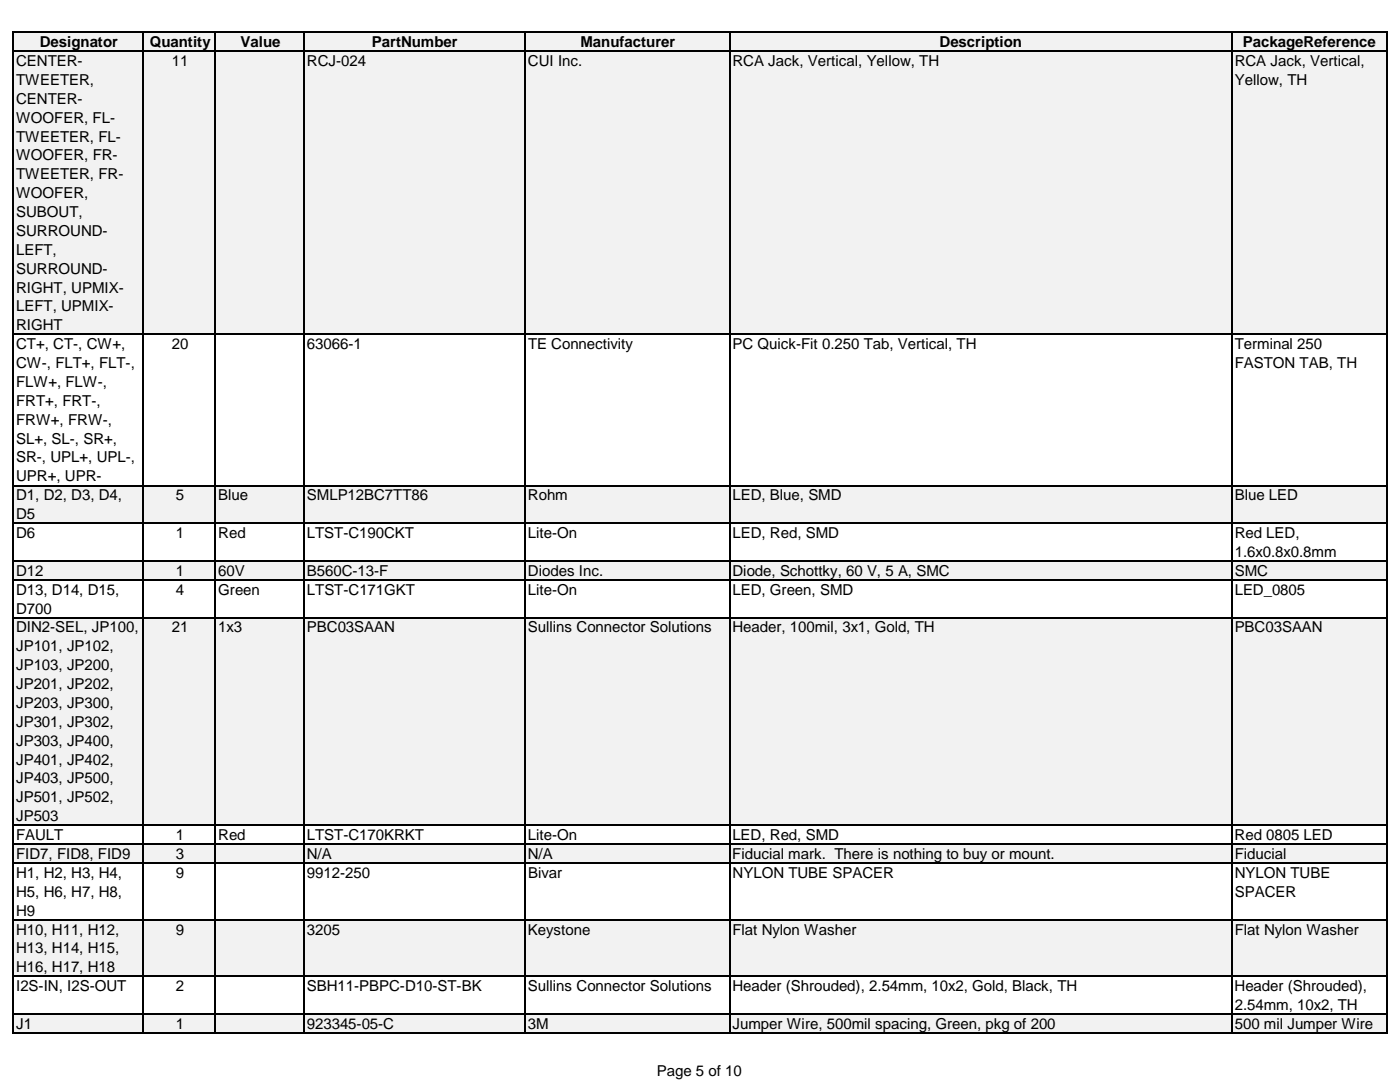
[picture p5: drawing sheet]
<svg xmlns="http://www.w3.org/2000/svg" width="279mm" height="216mm" viewBox="0 0 279 216" stroke-linecap="round" stroke-linejoin="round" font-family="sans-serif">
<defs><g id="words">
<g font-size="3">
<text x="8" y="9.4">Designator</text>
<text x="29.9" y="9.4">Quantity</text>
<text x="48" y="9.4">Value</text>
<text x="74.2" y="9.4">PartNumber</text>
<text x="115.9" y="9.4">Manufacturer</text>
<text x="187.5" y="9.4">Description</text>
<text x="248.1" y="9.4">PackageReference</text>
<text x="3.2" y="13.2">CENTER-</text>
<text x="3.2" y="16.9">TWEETER,</text>
<text x="34.3" y="13.2">11</text>
<text x="61.3" y="13.2">RCJ-024</text>
<text x="105.4" y="13.2">CUI Inc.</text>
<text x="146.2" y="13.2">RCA Jack, Vertical, Yellow, TH</text>
<text x="246.4" y="13.2">RCA Jack, Vertical,</text>
<text x="246.4" y="16.9">Yellow, TH</text>
<text x="3.2" y="20.7">CENTER-</text>
<text x="3.2" y="24.5">WOOFER, FL-</text>
<text x="3.2" y="28.2">TWEETER, FL-</text>
<text x="3.2" y="32">WOOFER, FR-</text>
<text x="3.2" y="35.8">TWEETER, FR-</text>
<text x="3.2" y="39.5">WOOFER,</text>
<text x="3.2" y="43.3">SUBOUT,</text>
<text x="3.2" y="47.1">SURROUND-</text>
<text x="3.2" y="50.8">LEFT,</text>
<text x="3.2" y="54.6">SURROUND-</text>
<text x="3.2" y="58.4">RIGHT, UPMIX-</text>
<text x="3.2" y="62.1">LEFT, UPMIX-</text>
<text x="3.2" y="65.9">RIGHT</text>
<text x="3.2" y="69.7">CT+, CT-, CW+,</text>
<text x="34.3" y="69.7">20</text>
<text x="61.3" y="69.7">63066-1</text>
<text x="105.4" y="69.7">TE Connectivity</text>
<text x="146.2" y="69.7">PC Quick-Fit 0.250 Tab, Vertical, TH</text>
<text x="246.4" y="69.7">Terminal 250</text>
<text x="3.2" y="73.4">CW-, FLT+, FLT-,</text>
<text x="3.2" y="77.2">FLW+, FLW-,</text>
<text x="246.4" y="73.4">FASTON TAB, TH</text>
<text x="3.2" y="81">FRT+, FRT-,</text>
<text x="3.2" y="84.8">FRW+, FRW-,</text>
<text x="3.2" y="88.5">SL+, SL-, SR+,</text>
<text x="3.2" y="92.3">SR-, UPL+, UPL-,</text>
<text x="3.2" y="99.8">D1, D2, D3, D4,</text>
<text x="3.2" y="96.1">UPR+, UPR-</text>
<text x="35.1" y="99.8">5</text>
<text x="43.6" y="99.8">Blue</text>
<text x="61.3" y="99.8">SMLP12BC7TT86</text>
<text x="105.4" y="99.8">Rohm</text>
<text x="146.2" y="99.8">LED, Blue, SMD</text>
<text x="246.4" y="99.8">Blue LED</text>
<text x="3.2" y="103.6">D5</text>
<text x="3.2" y="107.4">D6</text>
<text x="35.1" y="107.4">1</text>
<text x="43.6" y="107.4">Red</text>
<text x="61.3" y="107.4">LTST-C190CKT</text>
<text x="105.4" y="107.4">Lite-On</text>
<text x="146.2" y="107.4">LED, Red, SMD</text>
<text x="246.4" y="107.4">Red LED,</text>
<text x="246.4" y="111.1">1.6x0.8x0.8mm</text>
<text x="3.2" y="114.9">D12</text>
<text x="3.2" y="118.7">D13, D14, D15,</text>
<text x="35.1" y="114.9">1</text>
<text x="35.1" y="118.7">4</text>
<text x="43.6" y="114.9">60V</text>
<text x="43.6" y="118.7">Green</text>
<text x="61.3" y="114.9">B560C-13-F</text>
<text x="61.3" y="118.7">LTST-C171GKT</text>
<text x="105.4" y="114.9">Diodes Inc.</text>
<text x="105.4" y="118.7">Lite-On</text>
<text x="146.2" y="118.7">LED, Green, SMD</text>
<text x="146.2" y="114.9">Diode, Schottky, 60 V, 5 A, SMC</text>
<text x="246.4" y="118.7">LED_0805</text>
<text x="246.4" y="114.9">SMC</text>
<text x="3.2" y="122.4">D700</text>
<text x="3.2" y="126.2">DIN2-SEL, JP100,</text>
<text x="3.2" y="130">JP101, JP102,</text>
<text x="34.3" y="126.2">21</text>
<text x="43.6" y="126.2">1x3</text>
<text x="61.3" y="126.2">PBC03SAAN</text>
<text x="105.4" y="126.2">Sullins Connector Solutions</text>
<text x="146.2" y="126.2">Header, 100mil, 3x1, Gold, TH</text>
<text x="246.4" y="126.2">PBC03SAAN</text>
<text x="3.2" y="133.7">JP103, JP200,</text>
<text x="3.2" y="137.5">JP201, JP202,</text>
<text x="3.2" y="141.3">JP203, JP300,</text>
<text x="3.2" y="145">JP301, JP302,</text>
<text x="3.2" y="148.8">JP303, JP400,</text>
<text x="3.2" y="152.6">JP401, JP402,</text>
<text x="3.2" y="156.3">JP403, JP500,</text>
<text x="3.2" y="160.1">JP501, JP502,</text>
<text x="3.2" y="167.6">FAULT</text>
<text x="3.2" y="163.9">JP503</text>
<text x="35.1" y="167.6">1</text>
<text x="43.6" y="167.6">Red</text>
<text x="61.2" y="167.6">LTST-C170KRKT</text>
<text x="105.4" y="167.6">Lite-On</text>
<text x="146.2" y="167.6">LED, Red, SMD</text>
<text x="246.4" y="167.6">Red 0805 LED</text>
<text x="3.2" y="171.4">FID7, FID8, FID9</text>
<text x="35.1" y="171.4">3</text>
<text x="61.2" y="171.4">N/A</text>
<text x="105.3" y="171.4">N/A</text>
<text x="146.1" y="171.4">Fiducial mark. There is nothing to buy or mount.</text>
<text x="246.4" y="171.4">Fiducial</text>
<text x="3.2" y="175.2">H1, H2, H3, H4,</text>
<text x="3.2" y="178.9">H5, H6, H7, H8,</text>
<text x="35.1" y="175.2">9</text>
<text x="61.3" y="175.2">9912-250</text>
<text x="105.4" y="175.2">Bivar</text>
<text x="146.2" y="175.2">NYLON TUBE SPACER</text>
<text x="246.4" y="178.9">SPACER</text>
<text x="246.4" y="175.2">NYLON TUBE</text>
<text x="3.2" y="182.7">H9</text>
<text x="3.2" y="186.5">H10, H11, H12,</text>
<text x="3.2" y="190.2">H13, H14, H15,</text>
<text x="35.1" y="186.5">9</text>
<text x="61.3" y="186.5">3205</text>
<text x="105.4" y="186.5">Keystone</text>
<text x="146.2" y="186.5">Flat Nylon Washer</text>
<text x="246.4" y="186.5">Flat Nylon Washer</text>
<text x="3.2" y="194">H16, H17, H18</text>
<text x="3.2" y="197.8">I2S-IN, I2S-OUT</text>
<text x="35.1" y="197.8">2</text>
<text x="61.2" y="197.8">SBH11-PBPC-D10-ST-BK</text>
<text x="105.4" y="197.8">Sullins Connector Solutions</text>
<text x="146.2" y="197.8">Header (Shrouded), 2.54mm, 10x2, Gold, Black, TH</text>
<text x="246.4" y="197.8">Header (Shrouded),</text>
<text x="246.4" y="201.5">2.54mm, 10x2, TH</text>
<text x="3.2" y="205.3">J1</text>
<text x="35.1" y="205.3">1</text>
<text x="61.3" y="205.3">923345-05-C</text>
<text x="105.4" y="205.3">3M</text>
<text x="146.2" y="205.3">Jumper Wire, 500mil spacing, Green, pkg of 200</text>
<text x="246.4" y="205.3">500 mil Jumper Wire</text>
<text x="131.1" y="214.6">Page 5 of 10</text>
</g>
</g></defs>
<path d="M2.8 6.6h274v3.6h-274z" fill="#f2f2f2"/>
<path d="M2.6 6.3v4.1M2.8 6.5h274.1M2.8 10.2h274.1M28.6 6.6v3.8M43 6.6v3.8M60.7 6.6v3.8M104.8 6.6v3.8M145.6 6.6v3.8M245.9 6.6v3.8M276.8 6.6v3.8" fill="none" stroke="#000" stroke-width=".3"/>
<g fill="#f2f2f2">
<path d="M2.8 10.4h274v56.4h-274z"/>
<path d="M2.8 96.9h274v7.5h-274z"/>
<path d="M2.8 111.9h274v3.8h-274z"/>
<path d="M2.8 123.2h274v41.5h-274z"/>
<path d="M2.8 168.4h274v3.9h-274z"/>
<path d="M2.8 183.5h274v11.4h-274z"/>
<path d="M2.8 202.4h274v3.8h-274z"/>
</g>
<g fill="none" stroke="#000" stroke-width=".3">
<path d="M2.6 10.1v196.2M2.8 10.2h274.1M28.6 10.4v195.9M43 10.4v195.9M60.7 10.4v195.9M104.8 10.4v195.9M145.6 10.4v195.9M245.9 10.4v195.9M276.8 10.4v195.9M2.8 66.7h274.1M2.8 96.9h274.1M2.8 104.4h274.1"/>
<path d="M2.8 112h274.1M2.8 115.7h274.1M2.8 123.3h274.1M2.8 164.7h274.1M2.8 168.5h274.1M2.8 172.2h274.1M2.8 183.5h274.1M2.8 194.8h274.1M2.8 202.4h274.1M2.8 206.1h274.1"/>
</g>
<use href="#words"/>
</svg>
